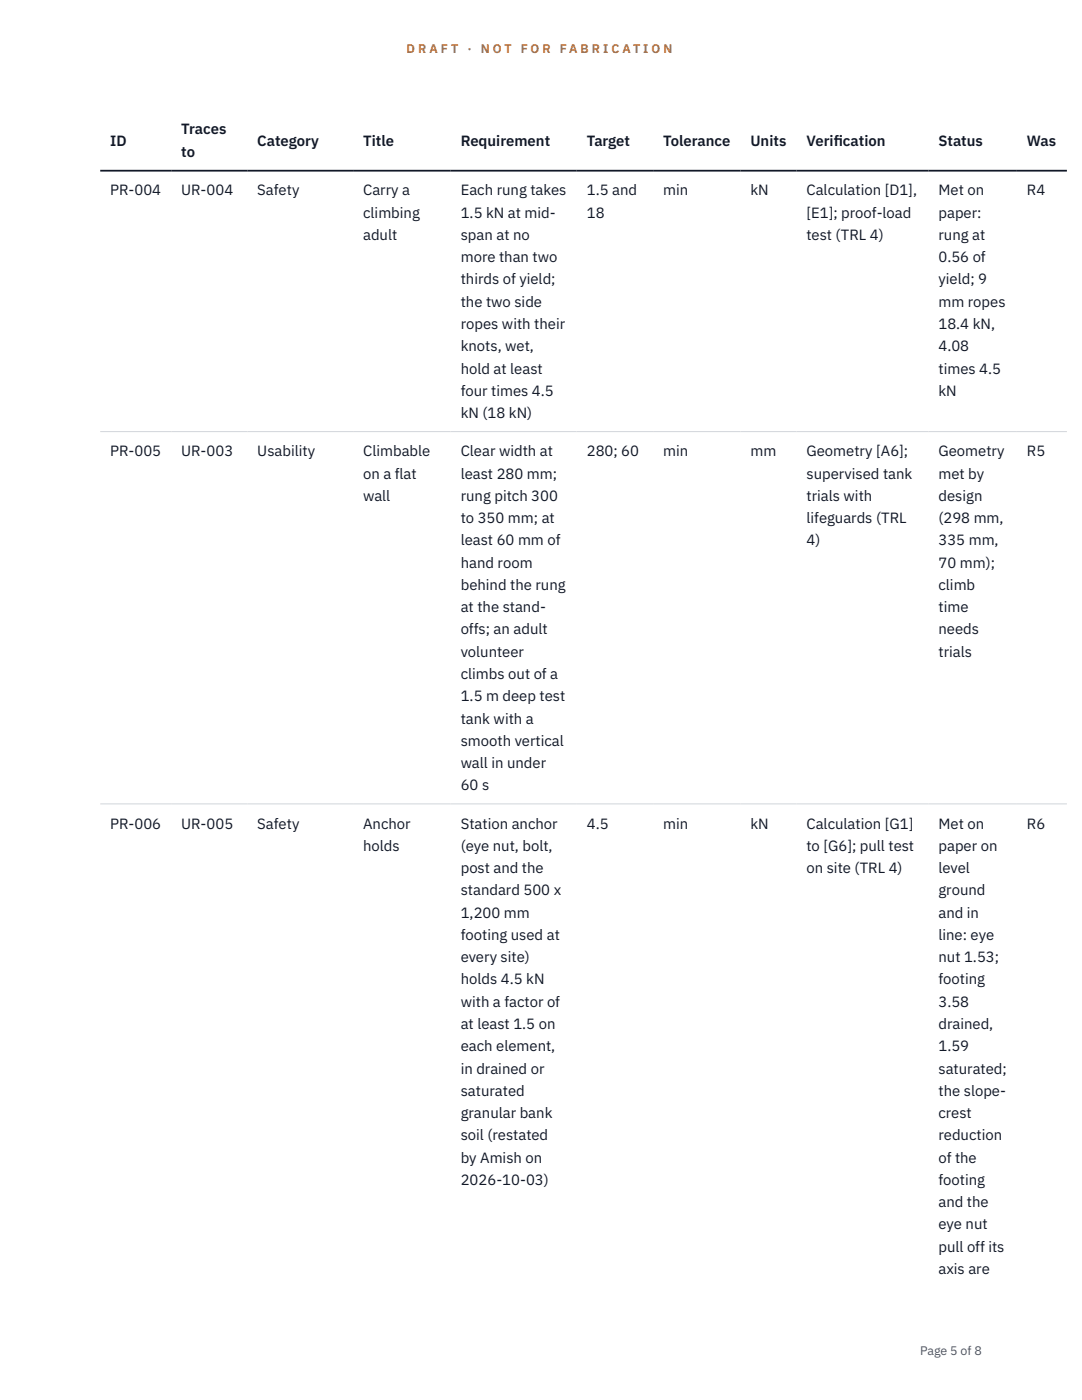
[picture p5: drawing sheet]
<svg xmlns="http://www.w3.org/2000/svg" width="216mm" height="279mm" viewBox="0 0 216 279" stroke-linecap="round" stroke-linejoin="round" font-family="sans-serif">
<defs><g id="words">
<g font-size="3" fill="#111827">
<text x="22" y="29.1">ID</text>
<text x="36.2" y="26.8">Traces</text>
<text x="51.3" y="29.1">Category</text>
<text x="72.5" y="29.1">Title</text>
<text x="91.9" y="29.1">Requirement</text>
<text x="117.1" y="29.1">Target</text>
<text x="132.3" y="29.1">Tolerance</text>
<text x="149.7" y="29.1">Units</text>
<text x="160.9" y="29.1">Verif</text>
<text x="166.4" y="29.1">ication</text>
<text x="187.3" y="29.1">Status</text>
<text x="204.9" y="29.1">Was</text>
<text x="36.2" y="31.3">to</text>
<text x="22" y="39">PR-004</text>
<text x="36.2" y="39">UR-004</text>
<text x="51.3" y="39">Safety</text>
<text x="72.5" y="39">Carry a</text>
<text x="91.9" y="39">Each rung takes</text>
<text x="117.1" y="39">1.5 and</text>
<text x="132.3" y="39">min</text>
<text x="149.7" y="39">kN</text>
<text x="160.9" y="39">Calculation [D1],</text>
<text x="187.3" y="39">Met on</text>
<text x="204.9" y="39">R4</text>
<text x="72.5" y="43.4">climbing</text>
<text x="72.5" y="47.9">adult</text>
<text x="91.9" y="43.4">1.5 kN at mid-</text>
<text x="91.9" y="47.9">span at no</text>
<text x="117.1" y="43.4">18</text>
<text x="160.9" y="43.4">[E1]; proof-load</text>
<text x="160.9" y="47.9">test (TRL 4)</text>
<text x="187.3" y="43.4">paper:</text>
<text x="187.3" y="47.9">rung at</text>
<text x="91.9" y="52.3">more than two</text>
<text x="187.3" y="52.3">0.56 of</text>
<text x="91.9" y="56.8">thirds of yield;</text>
<text x="187.3" y="56.8">yield; 9</text>
<text x="91.9" y="61.2">the two side</text>
<text x="91.9" y="65.7">ropes with their</text>
<text x="187.3" y="61.2">mm ropes</text>
<text x="187.3" y="65.7">18.4 kN,</text>
<text x="91.9" y="70.1">knots, wet,</text>
<text x="187.3" y="70.1">4.08</text>
<text x="91.9" y="74.5">hold at least</text>
<text x="187.3" y="74.5">times 4.5</text>
<text x="91.9" y="79">four times 4.5</text>
<text x="91.9" y="83.4">kN (18 kN)</text>
<text x="187.3" y="79">kN</text>
<text x="22" y="91.1">PR-005</text>
<text x="36.2" y="91.1">UR-003</text>
<text x="51.3" y="91.1">Usability</text>
<text x="72.5" y="91.1">Climbable</text>
<text x="72.5" y="95.5">on a flat</text>
<text x="91.9" y="91.1">Clear width at</text>
<text x="91.9" y="95.5">least 280 mm;</text>
<text x="117.1" y="91.1">280; 60</text>
<text x="132.3" y="91.1">min</text>
<text x="149.7" y="91.1">mm</text>
<text x="160.9" y="91.1">Geometry [A6];</text>
<text x="160.9" y="95.5">supervised tank</text>
<text x="187.3" y="91.1">Geometry</text>
<text x="187.3" y="95.5">met by</text>
<text x="204.9" y="91.1">R5</text>
<text x="72.5" y="99.9">wall</text>
<text x="91.9" y="99.9">rung pitch 300</text>
<text x="160.9" y="99.9">trials with</text>
<text x="187.3" y="99.9">design</text>
<text x="91.9" y="104.4">to 350 mm; at</text>
<text x="160.9" y="104.4">lifeguards (TRL</text>
<text x="187.3" y="104.4">(298 mm,</text>
<text x="91.9" y="108.8">least 60 mm of</text>
<text x="91.9" y="113.3">hand room</text>
<text x="160.9" y="108.8">4)</text>
<text x="187.3" y="108.8">335 mm,</text>
<text x="187.3" y="113.3">70 mm);</text>
<text x="91.9" y="117.7">behind the rung</text>
<text x="187.3" y="117.7">climb</text>
<text x="91.9" y="122.2">at the stand-</text>
<text x="187.3" y="122.2">time</text>
<text x="91.9" y="126.6">offs; an adult</text>
<text x="91.9" y="131.1">volunteer</text>
<text x="187.3" y="126.6">needs</text>
<text x="187.3" y="131.1">trials</text>
<text x="91.9" y="135.5">climbs out of a</text>
<text x="91.9" y="140">1.5 m deep test</text>
<text x="91.9" y="144.4">tank with a</text>
<text x="91.9" y="148.8">smooth vertical</text>
<text x="91.9" y="153.3">wall in under</text>
<text x="91.9" y="157.7">60 s</text>
<text x="22" y="165.4">PR-006</text>
<text x="36.2" y="165.4">UR-005</text>
<text x="51.3" y="165.4">Safety</text>
<text x="72.5" y="165.4">Anchor</text>
<text x="91.9" y="165.4">Station anchor</text>
<text x="117.1" y="165.4">4.5</text>
<text x="132.3" y="165.4">min</text>
<text x="149.7" y="165.4">kN</text>
<text x="160.9" y="165.4">Calculation [G1]</text>
<text x="187.3" y="165.4">Met on</text>
<text x="204.9" y="165.4">R6</text>
<text x="72.5" y="169.8">holds</text>
<text x="91.9" y="169.8">(eye nut, bolt,</text>
<text x="160.9" y="169.8">to [G6]; pull test</text>
<text x="187.3" y="169.8">paper on</text>
<text x="91.9" y="174.2">post and the</text>
<text x="91.9" y="178.7">standard 500 x</text>
<text x="160.9" y="174.2">on site (TRL 4)</text>
<text x="187.3" y="174.2">level</text>
<text x="187.3" y="178.7">ground</text>
<text x="91.9" y="183.1">1,200 mm</text>
<text x="187.3" y="183.1">and in</text>
<text x="91.9" y="187.6">footing used at</text>
<text x="187.3" y="187.6">line: eye</text>
<text x="91.9" y="192">every site)</text>
<text x="91.9" y="196.5">holds 4.5 kN</text>
<text x="187.3" y="192">nut 1.53;</text>
<text x="187.3" y="196.5">footing</text>
<text x="91.9" y="200.9">with a factor of</text>
<text x="187.3" y="200.9">3.58</text>
<text x="91.9" y="205.4">at least 1.5 on</text>
<text x="91.9" y="209.8">each element,</text>
<text x="187.3" y="205.4">drained,</text>
<text x="187.3" y="209.8">1.59</text>
<text x="91.9" y="214.3">in drained or</text>
<text x="187.3" y="214.3">saturated;</text>
<text x="91.9" y="218.7">saturated</text>
<text x="187.3" y="218.7">the slope-</text>
<text x="91.9" y="223.1">granular bank</text>
<text x="91.9" y="227.6">soil (restated</text>
<text x="187.3" y="223.1">crest</text>
<text x="187.3" y="227.6">reduction</text>
<text x="91.9" y="232">by Amish on</text>
<text x="187.3" y="232">of the</text>
<text x="91.9" y="236.5">2026-10-03)</text>
<text x="187.3" y="236.5">footing</text>
<text x="187.3" y="240.9">and the</text>
<text x="187.3" y="245.4">eye nut</text>
<text x="187.3" y="249.8">pull off its</text>
<text x="187.3" y="254.3">axis are</text>
</g>
<g font-size="2.5" fill="#b45309">
<text x="81.1" y="10.5">D R A F T</text>
<text x="93.3" y="10.5">·</text>
<text x="95.9" y="10.5">N O T</text>
<text x="103.9" y="10.5">F O R</text>
<text x="111.7" y="10.5">F A B R I C A T I O N</text>
</g>
<text font-size="2.5" fill="#4b5563" x="183.6" y="270.3">Page 5 of 8</text>
</g></defs>
<path d="M20 86.1h192.9M20 160.4h192.9" fill="none" stroke="#d1d5db" stroke-width=".2"/>
<path d="M20 34.1h192.9" fill="none" stroke="#111827" stroke-width=".35"/>
<use href="#words"/>
</svg>
